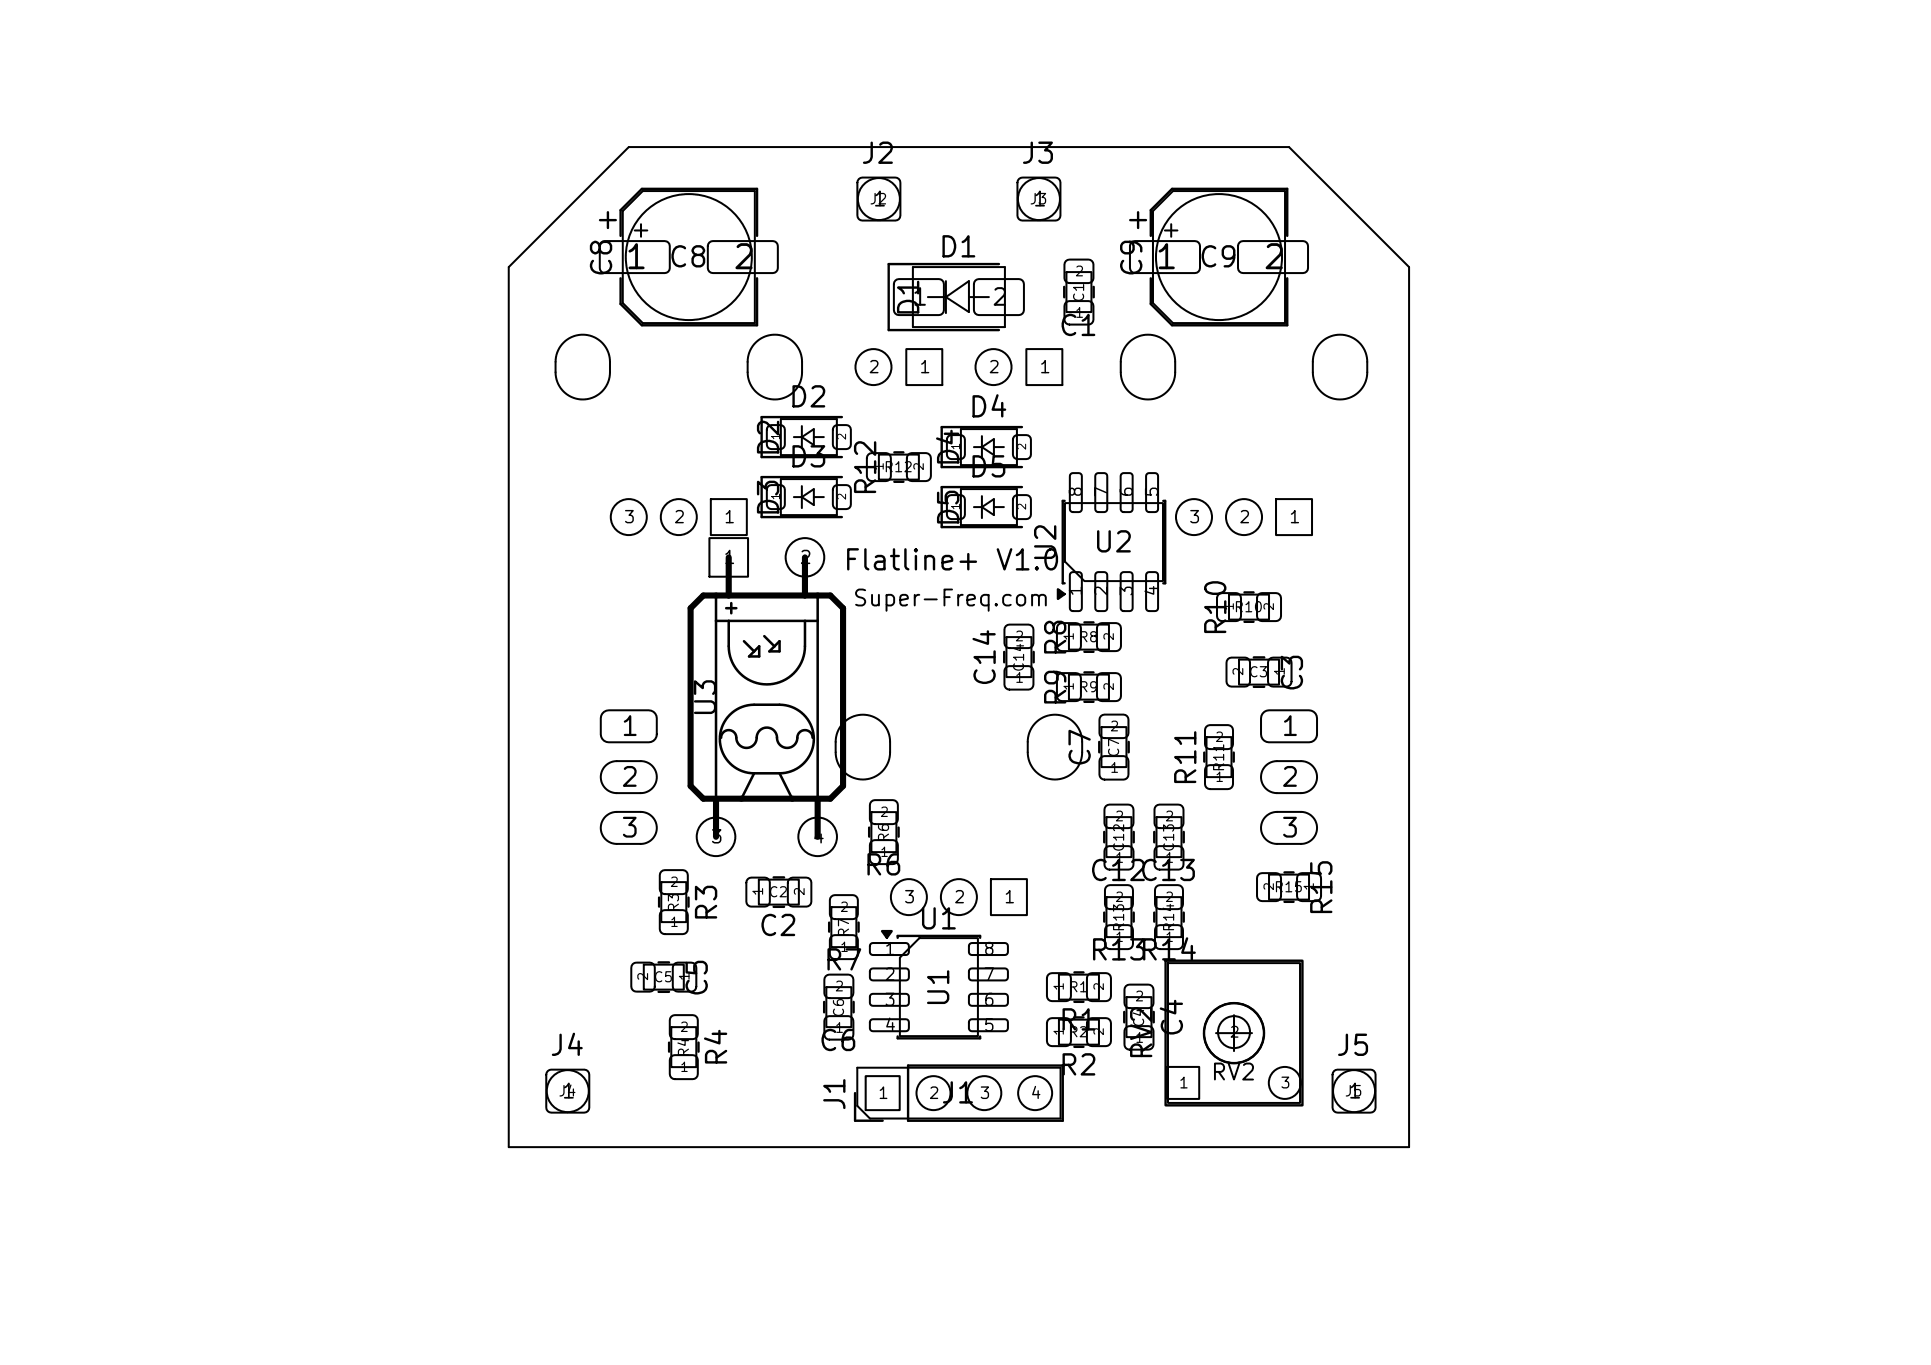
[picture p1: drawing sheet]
<svg xmlns="http://www.w3.org/2000/svg" width="297mm" height="210mm" viewBox="0 0 297 210" stroke-linecap="round" stroke-linejoin="round" font-family="sans-serif">
<defs><g id="words">
<g font-size="3.6">
<text x="95.8" y="42.3">1</text>
<text x="112.5" y="42.3">2</text>
<text x="177.4" y="42.3">1</text>
<text x="194" y="42.3">2</text>
</g>
<g font-size="3.1">
<text x="132.2" y="26">J2</text>
<text x="156.8" y="26">J3</text>
<text x="102.6" y="41.9">C8</text>
<text x="144.1" y="40.4">D1</text>
<text x="184.1" y="41.9">C9</text>
<text x="94.9" y="42.9" transform="rotate(-90 94.9 42.9)">C8</text>
<text x="176.5" y="42.9" transform="rotate(-90 176.5 42.9)">C9</text>
<text x="142.1" y="49.1" transform="rotate(-90 142.1 49.1)">D1</text>
<text x="162.6" y="52.5">C1</text>
<text x="121" y="63.4">D2</text>
<text x="148.7" y="65">D4</text>
<text x="120.6" y="70.6" transform="rotate(-90 120.6 70.6)">D2</text>
<text x="121" y="72.7">D3</text>
<text x="135.5" y="76.7" transform="rotate(-90 135.5 76.7)">R12</text>
<text x="148.3" y="72.2" transform="rotate(-90 148.3 72.2)">D4</text>
<text x="148.7" y="74.2">D5</text>
<text x="120.6" y="79.9" transform="rotate(-90 120.6 79.9)">D3</text>
<text x="148.3" y="81.4" transform="rotate(-90 148.3 81.4)">D5</text>
<text x="129.4" y="88.5">Flatline+ V1.0</text>
<text x="163.2" y="86.9" transform="rotate(-90 163.2 86.9)">U2</text>
<text x="167.9" y="85.8">U2</text>
<text x="189.4" y="98.3" transform="rotate(-90 189.4 98.3)">R10</text>
<text x="153.9" y="106" transform="rotate(-90 153.9 106)">C14</text>
<text x="201.2" y="106.8" transform="rotate(-90 201.2 106.8)">C3</text>
<text x="110.9" y="110.7" transform="rotate(-90 110.9 110.7)">U3</text>
<text x="164.8" y="109.1" transform="rotate(-90 164.8 109.1)">R9 R8</text>
<text x="168.5" y="118.3" transform="rotate(-90 168.5 118.3)">C7</text>
<text x="184.8" y="121.3" transform="rotate(-90 184.8 121.3)">R11</text>
<text x="132.6" y="135.5">R6</text>
<text x="167.3" y="136.3">C12</text>
<text x="174.9" y="136.3">C13</text>
<text x="111.1" y="142.2" transform="rotate(-90 111.1 142.2)">R3</text>
<text x="140.9" y="143.8">U1</text>
<text x="205.7" y="141.3" transform="rotate(-90 205.7 141.3)">R15</text>
<text x="116.4" y="144.8">C2</text>
<text x="167.3" y="148.5">R13</text>
<text x="174.9" y="148.5">R14</text>
<text x="109.6" y="153.7" transform="rotate(-90 109.6 153.7)">C5</text>
<text x="126.4" y="150.1">R7</text>
<text x="146.8" y="155.3" transform="rotate(-90 146.8 155.3)">U1</text>
<text x="162.6" y="159.3">R1</text>
<text x="182.7" y="159.9" transform="rotate(-90 182.7 159.9)">C4</text>
<text x="84.3" y="163.2">J4</text>
<text x="112.6" y="164.5" transform="rotate(-90 112.6 164.5)">R4</text>
<text x="125.6" y="162.5">C6</text>
<text x="162.6" y="166.2">R2</text>
<text x="178" y="163.5" transform="rotate(-90 178 163.5)">RV2</text>
<text x="205.2" y="163.2">J5</text>
<text x="130.8" y="171.2" transform="rotate(-90 130.8 171.2)">J1</text>
<text x="144.5" y="170.5">J1</text>
</g>
<g font-size="2.9">
<text x="95.3" y="113.9">1</text>
<text x="196.8" y="113.9">1</text>
<text x="95.3" y="121.8">2</text>
<text x="196.8" y="121.8">2</text>
<text x="95.3" y="129.6">3</text>
<text x="196.8" y="129.6">3</text>
</g>
<g font-size="2.6">
<text x="140" y="47.7">1</text>
<text x="152.4" y="47.7">2</text>
</g>
<g font-size="2.5">
<text x="131" y="93.9">Super-Freq.com</text>
<text x="186" y="166.8">RV2</text>
</g>
<g font-size="2.2">
<text x="134.1" y="32.3">1</text>
<text x="158.7" y="32.3">1</text>
<text x="86.2" y="169.6">1</text>
<text x="207.2" y="169.6">1</text>
</g>
<g font-size="2">
<text x="111.1" y="87.3">1</text>
<text x="122.8" y="87.3">2</text>
<text x="109.1" y="130.3">3</text>
<text x="124.8" y="130.3">4</text>
</g>
<g font-size="1.8">
<text x="133.4" y="57.9">2</text>
<text x="141.2" y="57.9">1</text>
<text x="151.9" y="57.9">2</text>
<text x="159.7" y="57.9">1</text>
<text x="166.9" y="76.7" transform="rotate(-90 166.9 76.7)">8</text>
<text x="170.8" y="76.7" transform="rotate(-90 170.8 76.7)">7</text>
<text x="174.7" y="76.7" transform="rotate(-90 174.7 76.7)">6</text>
<text x="178.6" y="76.7" transform="rotate(-90 178.6 76.7)">5</text>
<text x="95.8" y="81">3</text>
<text x="103.5" y="81">2</text>
<text x="111.2" y="81">1</text>
<text x="182.7" y="81">3</text>
<text x="190.4" y="81">2</text>
<text x="198.1" y="81">1</text>
<text x="166.9" y="91.9" transform="rotate(-90 166.9 91.9)">1</text>
<text x="170.8" y="91.9" transform="rotate(-90 170.8 91.9)">2</text>
<text x="174.7" y="91.9" transform="rotate(-90 174.7 91.9)">3</text>
<text x="178.6" y="91.9" transform="rotate(-90 178.6 91.9)">4</text>
<text x="138.9" y="139.4">3</text>
<text x="146.6" y="139.4">2</text>
<text x="154.3" y="139.4">1</text>
<text x="135.9" y="147.4">1</text>
<text x="151.1" y="147.4">8</text>
<text x="135.9" y="151.3">2</text>
<text x="135.9" y="155.2">3</text>
<text x="151.1" y="155.2">6</text>
<text x="151.1" y="151.3">7</text>
<text x="135.9" y="159.1">4</text>
<text x="151.1" y="159.1">5</text>
</g>
<g font-size="1.7">
<text x="134.9" y="169.5">1</text>
<text x="142.7" y="169.5">2</text>
<text x="150.5" y="169.5">3</text>
<text x="158.3" y="169.5">4</text>
</g>
<g font-size="1.6">
<text x="133.6" y="31.9">J2</text>
<text x="158.2" y="31.9">J3</text>
<text x="189" y="160.1">2</text>
<text x="181.2" y="167.9">1</text>
<text x="196.8" y="167.9">3</text>
<text x="85.7" y="169.1">J4</text>
<text x="206.7" y="169.1">J5</text>
</g>
<g font-size="1.5">
<text x="165.2" y="42.9">2</text>
<text x="167.1" y="46.7" transform="rotate(-90 167.1 46.7)">C1</text>
<text x="165.2" y="49.3">1</text>
<text x="135.8" y="73">R12</text>
<text x="189.7" y="94.6">R10</text>
<text x="156" y="99">2</text>
<text x="165.8" y="99.2">R8</text>
<text x="156" y="105.4">1</text>
<text x="157.9" y="103.5" transform="rotate(-90 157.9 103.5)">C14</text>
<text x="165.8" y="106.9">R9</text>
<text x="191.6" y="104.1" transform="rotate(-90 191.6 104.1)">2</text>
<text x="191.9" y="104.6">C3</text>
<text x="198" y="104.1" transform="rotate(-90 198 104.1)">1</text>
<text x="170.6" y="112.9">2</text>
<text x="170.6" y="119.3">1</text>
<text x="172.5" y="116.7" transform="rotate(-90 172.5 116.7)">C7</text>
<text x="188.7" y="118.9" transform="rotate(-90 188.7 118.9)">R11</text>
<text x="137.1" y="129.7" transform="rotate(-90 137.1 129.7)">R6</text>
<text x="171.4" y="126.7">2</text>
<text x="173.3" y="131.2" transform="rotate(-90 173.3 131.2)">C12</text>
<text x="179.1" y="126.7">2</text>
<text x="181" y="131.2" transform="rotate(-90 181 131.2)">C13</text>
<text x="117.7" y="138" transform="rotate(-90 117.7 138)">1</text>
<text x="124.1" y="138" transform="rotate(-90 124.1 138)">2</text>
<text x="171.4" y="133.1">1</text>
<text x="179.1" y="133.1">1</text>
<text x="195.8" y="137.7">R15</text>
<text x="104.8" y="140.5" transform="rotate(-90 104.8 140.5)">R3</text>
<text x="118.1" y="138.4">C2</text>
<text x="173.3" y="143.6" transform="rotate(-90 173.3 143.6)">R13</text>
<text x="181" y="143.6" transform="rotate(-90 181 143.6)">R14</text>
<text x="131" y="144.4" transform="rotate(-90 131 144.4)">R7</text>
<text x="100" y="151.1" transform="rotate(-90 100 151.1)">2</text>
<text x="100.4" y="151.5">C5</text>
<text x="106.4" y="151.1" transform="rotate(-90 106.4 151.1)">1</text>
<text x="128.3" y="152.9">2</text>
<text x="164.2" y="153">R1</text>
<text x="174.4" y="154.4">2</text>
<text x="128.3" y="159.3">1</text>
<text x="130.2" y="156.7" transform="rotate(-90 130.2 156.7)">C6</text>
<text x="164.2" y="160">R2</text>
<text x="174.4" y="160.8">1</text>
<text x="176.4" y="158.2" transform="rotate(-90 176.4 158.2)">C4</text>
<text x="106.4" y="162.8" transform="rotate(-90 106.4 162.8)">R4</text>
</g>
<g font-size="1.4">
<text x="136.3" y="72.6" transform="rotate(-90 136.3 72.6)">1</text>
<text x="142.4" y="72.6" transform="rotate(-90 142.4 72.6)">2</text>
<text x="190.1" y="94.1" transform="rotate(-90 190.1 94.1)">1</text>
<text x="196.3" y="94.1" transform="rotate(-90 196.3 94.1)">2</text>
<text x="165.5" y="98.7" transform="rotate(-90 165.5 98.7)">1</text>
<text x="171.7" y="98.7" transform="rotate(-90 171.7 98.7)">2</text>
<text x="165.5" y="106.4" transform="rotate(-90 165.5 106.4)">1</text>
<text x="171.7" y="106.4" transform="rotate(-90 171.7 106.4)">2</text>
<text x="186.8" y="114.5">2</text>
<text x="186.8" y="120.7">1</text>
<text x="135.2" y="126">2</text>
<text x="102.9" y="136.8">2</text>
<text x="135.2" y="132.2">1</text>
<text x="196.3" y="137.2" transform="rotate(-90 196.3 137.2)">2</text>
<text x="202.4" y="137.2" transform="rotate(-90 202.4 137.2)">1</text>
<text x="102.9" y="143">1</text>
<text x="129.1" y="140.7">2</text>
<text x="171.4" y="139.1">2</text>
<text x="179.1" y="139.1">2</text>
<text x="129.1" y="146.8">1</text>
<text x="171.4" y="145.3">1</text>
<text x="179.1" y="145.3">1</text>
<text x="164" y="152.6" transform="rotate(-90 164 152.6)">1</text>
<text x="170.1" y="152.6" transform="rotate(-90 170.1 152.6)">2</text>
<text x="104.5" y="159.1">2</text>
<text x="164" y="159.5" transform="rotate(-90 164 159.5)">1</text>
<text x="170.1" y="159.5" transform="rotate(-90 170.1 159.5)">2</text>
<text x="104.5" y="165.3">1</text>
</g>
<g font-size="1.2">
<text x="120.3" y="67.9" transform="rotate(-90 120.3 67.9)">1</text>
<text x="130.4" y="67.9" transform="rotate(-90 130.4 67.9)">2</text>
<text x="148" y="69.4" transform="rotate(-90 148 69.4)">1</text>
<text x="158.1" y="69.4" transform="rotate(-90 158.1 69.4)">2</text>
<text x="120.3" y="77.1" transform="rotate(-90 120.3 77.1)">1</text>
<text x="130.4" y="77.1" transform="rotate(-90 130.4 77.1)">2</text>
<text x="148" y="78.6" transform="rotate(-90 148 78.6)">1</text>
<text x="158.1" y="78.6" transform="rotate(-90 158.1 78.6)">2</text>
</g>
</g></defs>
<g fill="none" stroke="#000" stroke-width=".31">
<path d="M92.5 37.3l.5-.2h9.3a.77 .77 0 0 1 .7 .8v3.3a.77 .77 0 0 1-.7 .8h-9.3a.77 .77 0 0 1-.7-.8v-3.3zM95.8 32.5l3.1-3.1h17.2v20.3h-17.2l-3.1-3.1zM97.6 35.5h2M98.6 34.5v1.9M109.1 37.3l.5-.2h9.3a.77 .77 0 0 1 .7 .8v3.3a.77 .77 0 0 1-.7 .8h-9.3a.77 .77 0 0 1-.7-.8v-3.3zM132.1 27.5l.5-.2h5.1a.77 .77 0 0 1 .8 .8v5.1a.77 .77 0 0 1-.8 .7h-5.1a.77 .77 0 0 1-.7-.7v-5.1zM156.7 27.5l.6-.2h5a.77 .77 0 0 1 .8 .8v5.1a.77 .77 0 0 1-.8 .7h-5a.77 .77 0 0 1-.8-.7v-5.1zM174 37.3l.6-.2h9.2a.77 .77 0 0 1 .8 .8v3.3a.77 .77 0 0 1-.8 .8h-9.2a.77 .77 0 0 1-.8-.8v-3.3zM177.3 32.5l3.1-3.1h17.2v20.3h-17.2l-3.1-3.1zM179.2 35.5h1.9M180.1 34.5v1.9M190.6 37.3l.6-.2h9.2a.77 .77 0 0 1 .8 .8v3.3a.77 .77 0 0 1-.8 .8h-9.2a.77 .77 0 0 1-.8-.8v-3.3z"/>
<path d="M78.3 41.1l18.4-18.5h101.6l18.4 18.5v135.4h-138.4zM86.7 52.7a4.2 4.2 0 0 1 4.5-.9 4.2 4.2 0 0 1 2.6 3.9v1.6a4.2 4.2 0 0 1-4.2 4.2 4.2 4.2 0 0 1-4.1-4.2v-1.6a4.2 4.2 0 0 1 1.2-3zM116.2 52.7a4.2 4.2 0 0 1 4.6-.9 4.2 4.2 0 0 1 2.6 3.9v1.6a4.2 4.2 0 0 1-4.2 4.2 4.2 4.2 0 0 1-4.2-4.2v-1.6a4.2 4.2 0 0 1 1.2-3zM137.7 43.2l.6-.3h6.1a.77 .77 0 0 1 .8 .8v4a.77 .77 0 0 1-.8 .8h-6.1a.77 .77 0 0 1-.8-.8v-4zM139.4 53.7h5.5v5.5h-5.5zM140.4 41.1h14.2v9.2h-14.2zM142.7 45.7h2.8M145.5 43.2v5M145.5 45.7l3.5-2.5v4.8zM149 45.7h3.1M150 43.2l.6-.3h6.1a.77 .77 0 0 1 .8 .8v4a.77 .77 0 0 1-.8 .8h-6.1a.77 .77 0 0 1-.8-.8v-4zM157.9 53.7h5.5v5.5h-5.5z"/>
<path d="M163.9 46.5l.6-.2h2.9a.77 .77 0 0 1 .8 .8v2.1a.77 .77 0 0 1-.8 .7h-2.9a.77 .77 0 0 1-.8-.7v-2.1zM163.9 40.2l.6-.3h2.9a.77 .77 0 0 1 .8 .8v2.1a.77 .77 0 0 1-.8 .8h-2.9a.77 .77 0 0 1-.8-.8v-2.1zM164 41.9h3.9v6.1h-3.9zM173.6 52.7a4.2 4.2 0 0 1 4.6-.9 4.2 4.2 0 0 1 2.6 3.9v1.6a4.2 4.2 0 0 1-4.2 4.2 4.2 4.2 0 0 1-4.2-4.2v-1.6a4.2 4.2 0 0 1 1.2-3zM203.2 52.7a4.2 4.2 0 0 1 4.5-.9 4.2 4.2 0 0 1 2.6 3.9v1.6a4.2 4.2 0 0 1-4.2 4.2 4.2 4.2 0 0 1-4.2-4.2v-1.6a4.2 4.2 0 0 1 1.3-3zM109.3 76.8h5.6v5.5h-5.6zM118.1 65.6l.5-.2h1.4a.69 .69 0 0 1 .7 .7v2.3a.69 .69 0 0 1-.7 .7h-1.4a.69 .69 0 0 1-.7-.7v-2.3zM118.1 74.8l.5-.2h1.4a.69 .69 0 0 1 .7 .7v2.3a.69 .69 0 0 1-.7 .7h-1.4a.69 .69 0 0 1-.7-.7v-2.3zM120.1 64.5h8.6v5.5h-8.6zM120.1 73.7h8.6v5.5h-8.6zM122.1 67.2h1.2M122.1 76.5h1.2"/>
<path d="M123.3 65.6v3.3M123.3 74.8v3.4M123.3 67.2l1.9-1.2v2.5zM123.3 76.5l1.9-1.3v2.5zM125.2 67.2h1.5M125.2 76.5h1.5M128.3 65.6l.5-.2h1.4a.69 .69 0 0 1 .7 .7v2.3a.69 .69 0 0 1-.7 .7h-1.4a.69 .69 0 0 1-.7-.7v-2.3zM128.3 74.8l.5-.2h1.4a.69 .69 0 0 1 .7 .7v2.3a.69 .69 0 0 1-.7 .7h-1.4a.69 .69 0 0 1-.7-.7v-2.3zM133.6 69.9l.5-.2h2.2a.77 .77 0 0 1 .7 .8v2.7a.77 .77 0 0 1-.7 .8h-2.2a.77 .77 0 0 1-.8-.8v-2.7zM135.2 69.9h6.1v3.9h-6.1zM139.7 69.9l.6-.2h2.1a.77 .77 0 0 1 .8 .8v2.7a.77 .77 0 0 1-.8 .8h-2.1a.77 .77 0 0 1-.8-.8v-2.7zM145.8 67.1l.5-.2h1.4a.69 .69 0 0 1 .7 .7v2.3a.69 .69 0 0 1-.7 .7h-1.4a.69 .69 0 0 1-.7-.7v-2.3z"/>
<path d="M145.8 76.4l.5-.2h1.4a.69 .69 0 0 1 .7 .7v2.3a.69 .69 0 0 1-.7 .7h-1.4a.69 .69 0 0 1-.7-.7v-2.3zM147.8 66h8.6v5.6h-8.6zM147.8 75.2h8.6v5.6h-8.6zM149.8 68.8h1.2M149.8 78h1.2M151 67.1v3.4M151 76.3v3.4M151 68.8l1.9-1.2v2.4zM151 78l1.9-1.2v2.4zM152.9 68.8h1.5M152.9 78h1.5M156 67.1l.5-.2h1.4a.69 .69 0 0 1 .7 .7v2.3a.69 .69 0 0 1-.7 .7h-1.4a.69 .69 0 0 1-.7-.7v-2.3z"/>
<path d="M156 76.4l.5-.2h1.4a.69 .69 0 0 1 .7 .7v2.3a.69 .69 0 0 1-.7 .7h-1.4a.69 .69 0 0 1-.7-.7v-2.3zM163.8 77.4h15.1v12h-12.1l-3-3zM164.7 72.9l.3-.1h.9a.46 .46 0 0 1 .5 .4v5.1a.46 .46 0 0 1-.5 .5h-.9a.46 .46 0 0 1-.4-.5v-5.1zM168.6 72.9l.3-.1h.9a.46 .46 0 0 1 .5 .4v5.1a.46 .46 0 0 1-.5 .5h-.9a.46 .46 0 0 1-.4-.5v-5.1zM172.5 72.9l.3-.1h1a.46 .46 0 0 1 .4 .4v5.1a.46 .46 0 0 1-.4 .5h-1a.46 .46 0 0 1-.4-.5v-5.1zM176.4 72.9l.3-.1h1a.46 .46 0 0 1 .4 .4v5.1a.46 .46 0 0 1-.4 .5h-1a.46 .46 0 0 1-.4-.5v-5.1zM196.3 76.8h5.5v5.5h-5.5zM109.1 82.8h6v5.9h-6zM154.7 96.3l.6-.2h2.9a.77 .77 0 0 1 .8 .8v2a.77 .77 0 0 1-.8 .8h-2.9a.77 .77 0 0 1-.8-.8v-2zM154.8 98h3.8v6.2h-3.8zM162.8 96.1l.5-.2h2.2a.77 .77 0 0 1 .8 .7v2.8a.77 .77 0 0 1-.8 .8h-2.2a.77 .77 0 0 1-.7-.8v-2.8zM164.4 96.1h6.2v3.8h-6.2z"/>
<path d="M164.7 88.2l.3-.2h.9a.46 .46 0 0 1 .5 .5v5.1a.46 .46 0 0 1-.5 .4h-.9a.46 .46 0 0 1-.4-.4v-5.1zM168.6 88.2l.3-.2h.9a.46 .46 0 0 1 .5 .5v5.1a.46 .46 0 0 1-.5 .4h-.9a.46 .46 0 0 1-.4-.4v-5.1zM168.9 96.1l.6-.2h2.1a.77 .77 0 0 1 .8 .7v2.8a.77 .77 0 0 1-.8 .8h-2.1a.77 .77 0 0 1-.8-.8v-2.8zM172.5 88.2l.3-.2h1a.46 .46 0 0 1 .4 .5v5.1a.46 .46 0 0 1-.4 .4h-1a.46 .46 0 0 1-.4-.4v-5.1zM176.4 88.2l.3-.2h1a.46 .46 0 0 1 .4 .5v5.1a.46 .46 0 0 1-.4 .4h-1a.46 .46 0 0 1-.4-.4v-5.1zM187.4 91.5l.6-.3h2.1a.77 .77 0 0 1 .8 .8v2.8a.77 .77 0 0 1-.8 .8h-2.1a.77 .77 0 0 1-.8-.8v-2.8zM189 91.5h6.2v3.8h-6.2zM193.6 91.5l.5-.3h2.2a.77 .77 0 0 1 .7 .8v2.8a.77 .77 0 0 1-.7 .8h-2.2a.77 .77 0 0 1-.8-.8v-2.8zM92.6 109.8l.7-.5h.3h6.2a1.23 1.23 0 0 1 1.2 1.2v2.5a1.23 1.23 0 0 1-1.2 1.2h-6.2a1.23 1.23 0 0 1-1.2-1.2v-2.5zM93.1 117.8a2.46 2.46 0 0 1 1.8-.7h3.7a2.46 2.46 0 0 1 2.4 2.5 2.46 2.46 0 0 1-2.4 2.4h-3.7a2.46 2.46 0 0 1-2.3-1.5 2.46 2.46 0 0 1 .5-2.7zM129.8 111.2a4.2 4.2 0 0 1 4.5-.9 4.2 4.2 0 0 1 2.6 3.8v1.6a4.2 4.2 0 0 1-4.2 4.2 4.2 4.2 0 0 1-4.2-4.2v-1.6a4.2 4.2 0 0 1 1.3-2.9zM154.7 102.7l.6-.2h2.9a.77 .77 0 0 1 .8 .8v2a.77 .77 0 0 1-.8 .8h-2.9a.77 .77 0 0 1-.8-.8v-2z"/>
<path d="M159.3 111.2a4.2 4.2 0 0 1 4.6-.9 4.2 4.2 0 0 1 2.5 3.8v1.6a4.2 4.2 0 0 1-4.1 4.2 4.2 4.2 0 0 1-4.2-4.2v-1.6a4.2 4.2 0 0 1 1.2-2.9zM162.8 103.8l.5-.2h2.2a.77 .77 0 0 1 .8 .7v2.8a.77 .77 0 0 1-.8 .8h-2.2a.77 .77 0 0 1-.7-.8v-2.8zM164.4 103.8h6.2v3.8h-6.2zM168.9 103.8l.6-.2h2.1a.77 .77 0 0 1 .8 .7v2.8a.77 .77 0 0 1-.8 .8h-2.1a.77 .77 0 0 1-.8-.8v-2.8zM169.3 116.6l.6-.3h2.9a.77 .77 0 0 1 .8 .8v2.1a.77 .77 0 0 1-.8 .7h-2.9a.77 .77 0 0 1-.8-.7v-2.1zM169.3 110.2l.6-.3h2.9a.77 .77 0 0 1 .8 .8v2.1a.77 .77 0 0 1-.8 .8h-2.9a.77 .77 0 0 1-.8-.8v-2.1zM169.4 111.9h3.9v6.1h-3.9zM185.6 117.9l.5-.2h2.8a.77 .77 0 0 1 .7 .8v2.1a.77 .77 0 0 1-.7 .8h-2.8a.77 .77 0 0 1-.8-.8v-2.1zM185.6 111.8l.5-.2h2.8a.77 .77 0 0 1 .7 .7v2.2a.77 .77 0 0 1-.7 .8h-2.8a.77 .77 0 0 1-.8-.8v-2.2zM185.6 113.4h3.8v6.2h-3.8zM188.9 101.4l.5-.2h2.1a.77 .77 0 0 1 .8 .7v3a.77 .77 0 0 1-.8 .7h-2.1a.77 .77 0 0 1-.8-.7v-3zM190.6 101.5h6.1v3.8h-6.1z"/>
<path d="M194.5 109.5l.7-.2h6.1a1.23 1.23 0 0 1 1.3 1.2v2.5a1.23 1.23 0 0 1-1.3 1.2h-6.1a1.23 1.23 0 0 1-1.2-1.2v-2.5l.2-.7zM194.7 117.8a2.46 2.46 0 0 1 1.7-.7h3.7a2.46 2.46 0 0 1 2.5 2.5 2.46 2.46 0 0 1-2.5 2.4h-3.7a2.46 2.46 0 0 1-2.3-1.5 2.46 2.46 0 0 1 .6-2.7zM195.3 101.4l.5-.2h2.1a.77 .77 0 0 1 .7 .7v3a.77 .77 0 0 1-.7 .7h-2.1a.77 .77 0 0 1-.8-.7v-3zM93.1 125.6a2.46 2.46 0 0 1 1.8-.7h3.7a2.46 2.46 0 0 1 2.4 2.5 2.46 2.46 0 0 1-2.4 2.4h-3.7a2.46 2.46 0 0 1-2.3-1.5 2.46 2.46 0 0 1 .5-2.7zM101.7 134.1l.6-.2h2.7a.77 .77 0 0 1 .8 .7v2.2a.77 .77 0 0 1-.8 .8h-2.7a.77 .77 0 0 1-.8-.8v-2.2zM101.7 135.7h3.9v6.2h-3.9zM115 135.2l.6-.2h2a.77 .77 0 0 1 .8 .8v2.9a.77 .77 0 0 1-.8 .8h-2a.77 .77 0 0 1-.8-.8v-2.9zM116.7 135.3h6.2v3.9h-6.2zM121.4 135.2l.5-.2h2.1a.77 .77 0 0 1 .8 .8v2.9a.77 .77 0 0 1-.8 .8h-2.1a.77 .77 0 0 1-.7-.8v-2.9zM127.9 137.9l.5-.2h2.8a.77 .77 0 0 1 .7 .8v2.1a.77 .77 0 0 1-.7 .8h-2.8a.77 .77 0 0 1-.8-.8v-2.1zM127.9 139.6h3.8v6.1h-3.8zM134 129.5l.6-.2h2.7a.77 .77 0 0 1 .8 .7v2.2a.77 .77 0 0 1-.8 .7h-2.7a.77 .77 0 0 1-.8-.7v-2.2z"/>
<path d="M134 123.3l.6-.2h2.7a.77 .77 0 0 1 .8 .8v2.1a.77 .77 0 0 1-.8 .8h-2.7a.77 .77 0 0 1-.8-.8v-2.1zM134 124.9h3.9v6.2h-3.9zM152.4 135.3h5.6v5.5h-5.6zM170.1 130.4l.5-.2h3a.77 .77 0 0 1 .7 .7v2.1a.77 .77 0 0 1-.7 .8h-3a.77 .77 0 0 1-.7-.8v-2.1zM170.1 124l.5-.2h3a.77 .77 0 0 1 .7 .8v2a.77 .77 0 0 1-.7 .8h-3a.77 .77 0 0 1-.7-.8v-2zM170.2 136.4l.5-.2h2.8a.77 .77 0 0 1 .8 .7v2.2a.77 .77 0 0 1-.8 .8h-2.8a.77 .77 0 0 1-.7-.8v-2.2zM170.2 138h3.8v6.2h-3.8zM170.2 125.7h3.8v6.2h-3.8zM177.8 130.4l.5-.2h3a.77 .77 0 0 1 .7 .7v2.1a.77 .77 0 0 1-.7 .8h-3a.77 .77 0 0 1-.7-.8v-2.1zM177.8 124l.5-.2h3a.77 .77 0 0 1 .7 .8v2a.77 .77 0 0 1-.7 .8h-3a.77 .77 0 0 1-.7-.8v-2zM177.9 136.4l.5-.2h2.8a.77 .77 0 0 1 .8 .7v2.2a.77 .77 0 0 1-.8 .8h-2.8a.77 .77 0 0 1-.8-.8v-2.2zM177.9 138h3.8v6.2h-3.8z"/>
<path d="M177.9 125.7h3.8v6.2h-3.8zM193.6 134.6l.5-.3h2.2a.77 .77 0 0 1 .7 .8v2.8a.77 .77 0 0 1-.7 .7h-2.2a.77 .77 0 0 1-.8-.7v-2.8zM194.7 125.6a2.46 2.46 0 0 1 1.7-.7h3.7a2.46 2.46 0 0 1 2.5 2.5 2.46 2.46 0 0 1-2.5 2.4h-3.7a2.46 2.46 0 0 1-2.3-1.5 2.46 2.46 0 0 1 .6-2.7zM195.2 134.6h6.1v3.8h-6.1zM199.7 134.6l.6-.3h2.1a.77 .77 0 0 1 .8 .8v2.8a.77 .77 0 0 1-.8 .7h-2.1a.77 .77 0 0 1-.8-.7v-2.8zM97.3 148.3l.6-.2h2a.77 .77 0 0 1 .8 .8v2.9a.77 .77 0 0 1-.8 .8h-2a.77 .77 0 0 1-.8-.8v-2.9zM99 148.4h6.2v3.9h-6.2zM101.7 140.2l.6-.2h2.7a.77 .77 0 0 1 .8 .8v2.1a.77 .77 0 0 1-.8 .8h-2.7a.77 .77 0 0 1-.8-.8v-2.1zM103.2 156.4l.6-.2h2.8a.77 .77 0 0 1 .7 .7v2.2a.77 .77 0 0 1-.7 .8h-2.8a.77 .77 0 0 1-.8-.8v-2.2zM103.3 158h3.8v6.2h-3.8zM103.7 148.3l.6-.2h2a.77 .77 0 0 1 .8 .8v2.9a.77 .77 0 0 1-.8 .8h-2a.77 .77 0 0 1-.8-.8v-2.9zM127 156.6l.6-.3h2.9a.77 .77 0 0 1 .8 .8v2.1a.77 .77 0 0 1-.8 .7h-2.9a.77 .77 0 0 1-.8-.7v-2.1z"/>
<path d="M127 150.2l.6-.3h2.9a.77 .77 0 0 1 .8 .8v2.1a.77 .77 0 0 1-.8 .8h-2.9a.77 .77 0 0 1-.8-.8v-2.1zM127.1 151.9h3.8v6.1h-3.8zM127.9 144.1l.5-.2h2.8a.77 .77 0 0 1 .7 .7v2.2a.77 .77 0 0 1-.7 .8h-2.8a.77 .77 0 0 1-.8-.8v-2.2zM133.9 145.2l.4-.1h5a.46 .46 0 0 1 .5 .4v1a.46 .46 0 0 1-.5 .4h-5a.46 .46 0 0 1-.5-.4v-1zM133.9 149.1l.4-.1h5a.46 .46 0 0 1 .5 .5v.9a.46 .46 0 0 1-.5 .4h-5a.46 .46 0 0 1-.5-.4v-.9zM133.9 153l.4-.1h5a.46 .46 0 0 1 .5 .5v.9a.46 .46 0 0 1-.5 .4h-5a.46 .46 0 0 1-.5-.4v-.9zM133.9 156.9l.4-.1h5a.46 .46 0 0 1 .5 .5v.9a.46 .46 0 0 1-.5 .5h-5a.46 .46 0 0 1-.5-.5v-.9zM138.4 147.3l3-3h9v15.1h-12zM149.2 156.9l.3-.1h5.1a.46 .46 0 0 1 .4 .5v.9a.46 .46 0 0 1-.4 .5h-5.1a.46 .46 0 0 1-.5-.5v-.9zM149.2 153l.3-.1h5.1a.46 .46 0 0 1 .4 .5v.9a.46 .46 0 0 1-.4 .4h-5.1a.46 .46 0 0 1-.5-.4v-.9zM149.2 149.1l.3-.1h5.1a.46 .46 0 0 1 .4 .5v.9a.46 .46 0 0 1-.4 .4h-5.1a.46 .46 0 0 1-.5-.4v-.9zM149.2 145.2l.3-.1h5.1a.46 .46 0 0 1 .4 .4v1a.46 .46 0 0 1-.4 .4h-5.1a.46 .46 0 0 1-.5-.4v-1z"/>
<path d="M161.3 149.9l.5-.2h2.2a.77 .77 0 0 1 .7 .8v2.8a.77 .77 0 0 1-.7 .7h-2.2a.77 .77 0 0 1-.8-.7v-2.8zM161.3 156.9l.5-.3h2.2a.77 .77 0 0 1 .7 .8v2.8a.77 .77 0 0 1-.7 .7h-2.2a.77 .77 0 0 1-.8-.7v-2.8zM162.9 149.9h6.1v3.9h-6.1zM162.9 156.9h6.1v3.8h-6.1zM167.4 149.9l.6-.2h2.1a.77 .77 0 0 1 .8 .8v2.8a.77 .77 0 0 1-.8 .7h-2.1a.77 .77 0 0 1-.8-.7v-2.8zM167.4 156.9l.6-.3h2.1a.77 .77 0 0 1 .8 .8v2.8a.77 .77 0 0 1-.8 .7h-2.1a.77 .77 0 0 1-.8-.7v-2.8zM170.2 142.6l.5-.3h2.8a.77 .77 0 0 1 .8 .8v2.2a.77 .77 0 0 1-.8 .7h-2.8a.77 .77 0 0 1-.7-.7v-2.2zM173.2 158.1l.5-.2h2.9a.77 .77 0 0 1 .8 .7v2.1a.77 .77 0 0 1-.8 .8h-2.9a.77 .77 0 0 1-.7-.8v-2.1zM173.2 151.7l.5-.2h2.9a.77 .77 0 0 1 .8 .8v2a.77 .77 0 0 1-.8 .8h-2.9a.77 .77 0 0 1-.7-.8v-2zM173.3 153.4h3.8v6.2h-3.8zM177.9 142.6l.5-.3h2.8a.77 .77 0 0 1 .8 .8v2.2a.77 .77 0 0 1-.8 .7h-2.8a.77 .77 0 0 1-.8-.7v-2.2zM179.6 148.2h20.4v21.5h-20.4z"/>
<path d="M187 158.9h5.6M189.8 156.2v5.5M84.2 164.8l.6-.2h5.1a.77 .77 0 0 1 .7 .7v5.1a.77 .77 0 0 1-.7 .8h-5.1a.77 .77 0 0 1-.8-.8v-5.1zM103.2 162.6l.6-.3h2.8a.77 .77 0 0 1 .7 .8v2.2a.77 .77 0 0 1-.7 .7h-2.8a.77 .77 0 0 1-.8-.7v-2.2zM131.9 164.3h31.2v7.8h-29.3l-1.9-2zM133.1 165.6h5.3v5.2h-5.3zM179.5 164.1h4.9v5h-4.9zM205.2 164.8l.5-.2h5.1a.77 .77 0 0 1 .8 .7v5.1a.77 .77 0 0 1-.8 .8h-5.1a.77 .77 0 0 1-.7-.8v-5.1z"/>
<circle cx="105.9" cy="39.6" r="9.7"/>
<circle cx="135.2" cy="30.6" r="3.2"/>
<circle cx="159.8" cy="30.6" r="3.2"/>
<circle cx="187.5" cy="39.6" r="9.7"/>
<circle cx="134.3" cy="56.5" r="2.77"/>
<circle cx="152.8" cy="56.5" r="2.77"/>
<circle cx="96.7" cy="79.6" r="2.77"/>
<circle cx="104.4" cy="79.6" r="2.77"/>
<circle cx="183.6" cy="79.6" r="2.77"/>
<circle cx="191.3" cy="79.6" r="2.77"/>
<circle cx="123.8" cy="85.8" r="2.97"/>
<circle cx="110.1" cy="128.7" r="2.97"/>
<circle cx="125.8" cy="128.7" r="2.97"/>
<circle cx="139.8" cy="138" r="2.77"/>
<circle cx="147.5" cy="138" r="2.77"/>
<circle cx="189.8" cy="158.8" r="2.46"/>
<circle cx="189.8" cy="158.9" r="4.6"/>
<circle cx="87.3" cy="167.9" r="3.2"/>
<circle cx="143.6" cy="168.2" r="2.62"/>
<circle cx="151.4" cy="168.2" r="2.62"/>
<circle cx="159.2" cy="168.2" r="2.62"/>
<circle cx="197.6" cy="166.6" r="2.46"/>
<circle cx="208.3" cy="167.9" r="3.2"/>
</g>
<g fill="none" stroke="#000" stroke-width=".37">
<path d="M92.3 33.9h2.4M93.5 32.7v2.4M95.5 36.3v-4l3.2-3.2h17.7v7.2M173.8 33.9h2.5M175 32.7v2.4M177 36.3v-4l3.3-3.2h17.7v7.2M95.5 42.8v4l3.2 3.2h17.7v-7.2M153.6 40.6h-16.9v10.2h16.9M163.7 44.1v1.6M168.2 44.1v1.6M177 42.8v4l3.3 3.2h17.7v-7.2M129.5 64.2h-12.4v6.1h12.4"/>
<path d="M129.5 73.4h-12.4v6.2h12.4M137.6 69.6h1.4M137.6 74.1h1.4M157.2 65.7h-12.4v6.2h12.4M157.2 74.9h-12.4v6.2h12.4M163.8 77.1h-.3v12.6h.3M178.9 77.1h.3v12.6h-.3M162.7 90.7l1 .7-1 .7zM166.8 95.8h1.4M191.4 91.1h1.4M191.4 95.7h1.4M154.5 100.3v1.6"/>
<path d="M159 100.3v1.6M166.8 100.3h1.4M166.8 103.5h1.4M166.8 108h1.4M169.1 114.1v1.6M173.6 114.1v1.6M185.2 115.8v1.4M189.8 115.8v1.4M192.8 101.1h1.7M192.8 105.7h1.7M101.4 138.1v1.4M105.9 138.1v1.4"/>
<path d="M119 135h1.6M119 139.5h1.6M133.7 127.3v1.4M138.2 127.3v1.4M169.8 128v1.6M174.4 128v1.6M177.5 128v1.6M182.1 128v1.6M197.6 134.2h1.4M197.6 138.7h1.4M101.3 148.1h1.6M101.3 152.6h1.6"/>
<path d="M126.8 154.1v1.7M127.5 141.9v1.4M131.3 154.1v1.7M132.1 141.9v1.4M135.7 143.3h1.4l-.7 1zM138.1 144.3v-.3h12.7v.3M138.1 159.5v.2h12.7v-.2M165.3 149.6h1.4M165.3 154.1h1.4M165.3 156.5h1.4M169.8 140.4v1.4M172.9 155.7v1.6"/>
<path d="M174.4 140.4v1.4M177.4 155.7v1.6M177.5 140.4v1.4M179.3 147.8h21v22.3h-21zM182.1 140.4v1.4M102.9 160.4v1.4M107.4 160.4v1.4M131.5 168.2v4.2h4.3M139.7 163.9h23.8v8.5h-23.8zM165.3 161.1h1.4"/>
<circle cx="189.8" cy="158.9" r="4.6"/>
</g>
<path d="M162.7 90.7l1 .7-1 .7zM135.7 143.3h1.4l-.7 1z" fill="#000"/>
<path d="M106.2 93.6l2-2h19.5l2 2v27.3l-2 2h-19.5l-2-2zM112.1 85.8v5.8M123.8 85.8v5.8M110.1 122.9v5.8M125.8 122.9v5.8" fill="none" stroke="#000" stroke-width=".94"/>
<g fill="none" stroke="#000" stroke-width=".39">
<path d="M110.1 91.6v31.3M110.1 95.5h15.7M111.7 93.6h1.6M112.1 95.5v3.9a5.9 5.9 0 0 0 5.8 5.9 5.9 5.9 0 0 0 5.9-5.9v-3.9M112.5 92.8v1.6M114.4 98.7l1.6 1.5M116.8 99.4v1.6h-1.6zM117.6 97.9l1.5 1.5M119.9 98.7v1.5h-1.6zM125.8 91.6v31.3M110.9 113.5a1.2 1.2 0 0 1 1.3-1.2 1.2 1.2 0 0 1 1.1 1.5 1.59 1.59 0 0 0 1.8 1.2 1.59 1.59 0 0 0 1.3-1.8 1.59 1.59 0 0 1 1.8-1.2 1.59 1.59 0 0 1 1.3 1.8 1.6 1.6 0 0 0 1.9 1.2 1.6 1.6 0 0 0 1.3-1.8 1.17 1.17 0 0 1 1.3-.9 1.17 1.17 0 0 1 1 1.2M116 119l-2 3.9"/>
<path d="M116 119h3.9M116 119a5.3 5.3 0 0 1-5.3-5.3 5.3 5.3 0 0 1 5.3-5.3h3.9a5.3 5.3 0 0 1 5.3 5.3 5.3 5.3 0 0 1-5.3 5.3M119.9 119l2 3.9"/>
</g>
<use href="#words"/>
</svg>
